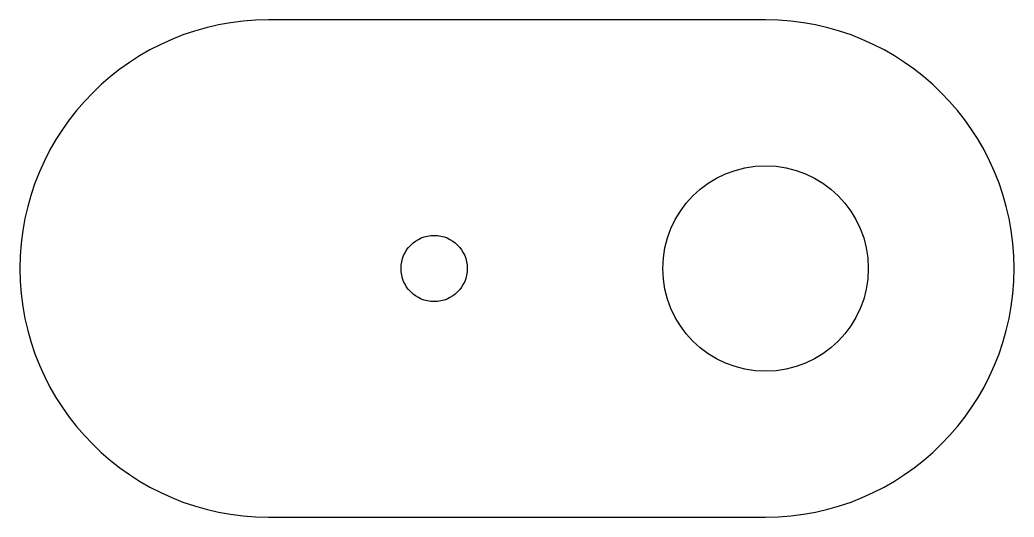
# Model space of a CAD drawing. Header units: millimetres. Extents: x -12.5 to 17.5, y -7.5 to 7.5.
import ezdxf

# ---------------------------------------------------------------- set-up
doc = ezdxf.new("R2010")
doc.units = ezdxf.units.MM
doc.layers.add('Shape2DView005', color=7, linetype='CONTINUOUS')

msp = doc.modelspace()

# ---------------------------------------------------------------- linework, layer by layer
at = {"layer": 'Shape2DView005'}
for p, q in [((10, 7.5), (-5, 7.5)), ((-5, -7.5), (10, -7.5))]:
    msp.add_line(p, q, dxfattribs=at)
for centre, radius in [((10, 0), 3.1), ((0, 0), 1)]:
    msp.add_circle(centre, radius, dxfattribs=at)
for centre, start, end in [((10, 0), -90, 90), ((-5, 0), 90, -90)]:
    msp.add_arc(centre, 7.5, start, end, dxfattribs=at)

doc.saveas('drawing.dxf')
